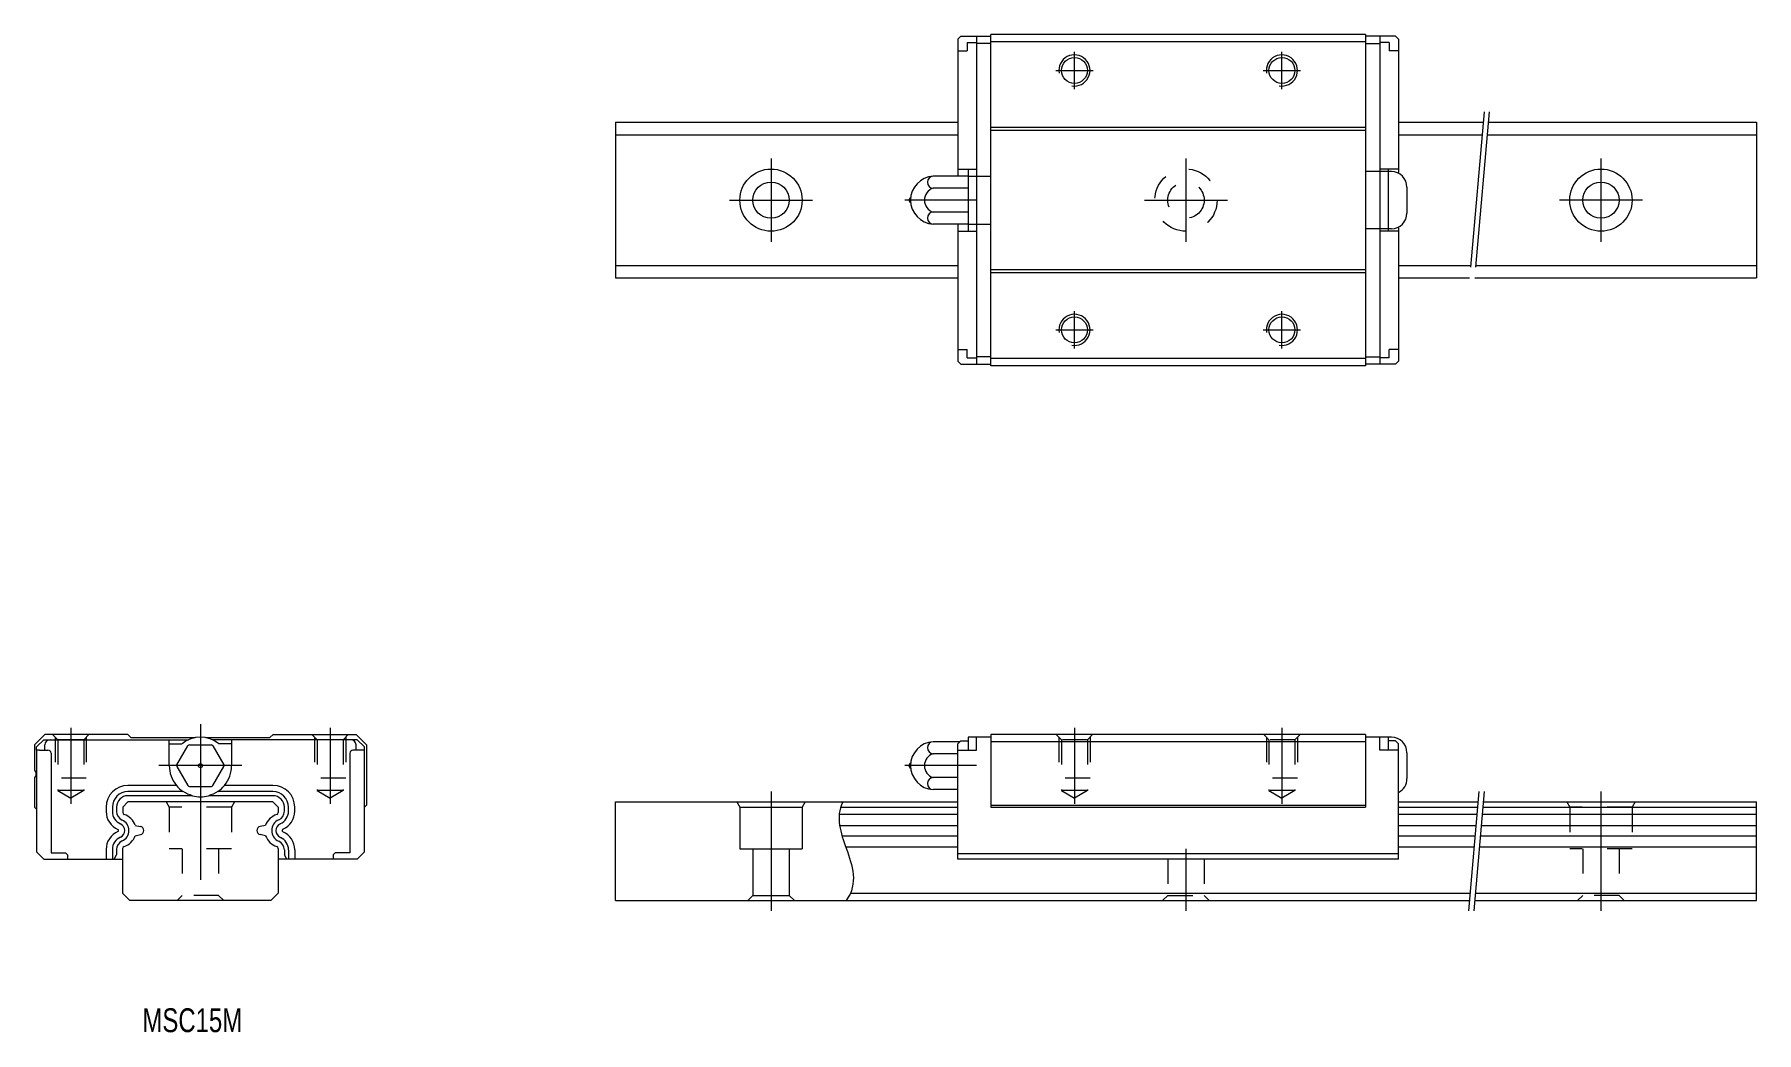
# Model space of a CAD drawing. Header units: inches. Extents: x -16 to 150, y -13 to 83.
import ezdxf

# ---------------------------------------------------------------- set-up
doc = ezdxf.new("R2010")
doc.units = ezdxf.units.IN
for name, pattern in [('CENTER', [22.8, 15, -3, 1.8, -3]), ('DASHED', [4.8, 2.4, -2.4]), ('PHANTOM', [27.6, 15, -3, 1.8, -3, 1.8, -3])]:
    doc.linetypes.add(name, pattern=pattern)
for name, color, linetype, lineweight in [('MSA15S [1.1.1]', 7, 'Continuous', 0), ('MSA15S [1.1]', 7, 'Continuous', 0), ('Unnamed [1]', 89, 'Continuous', 0)]:
    doc.layers.add(name, color=color, linetype=linetype, lineweight=lineweight)
doc.styles.add('CK_TEXT_STYLE_0026', font='', dxfattribs={"width": 0.75, "height": 2.3})
doc.styles.get('CK_TEXT_STYLE_0026').set_extended_font_data('SMOOTH')

msp = doc.modelspace()

# ---------------------------------------------------------------- linework, layer by layer
at = {"layer": 'MSA15S [1.1]', "color": 4, "linetype": 'Continuous', "lineweight": 0}
for p, q in [((73.3, 83.29), (73, 82.99)), ((73.3, 83.29), (76.2, 83.29)), ((74.8, 83.29), (74.8, 51.69)), ((112.3, 83.46), (76.2, 83.46)), ((76.2, 51.52), (76.2, 83.46)), ((112.3, 83.46), (112.3, 51.52)), ((115.2, 83.29), (112.3, 83.29)), ((113.7, 83.29), (113.7, 51.69)), ((115.2, 83.29), (115.5, 82.99)), ((73, 82.99), (73, 69.8)), ((73, 81.89), (73.9, 81.89)), ((73.9, 82.69), (73.9, 81.89)), ((73.9, 82.69), (74.8, 82.69)), ((76.2, 82.59), (74.8, 82.59)), ((112.3, 82.76), (76.2, 82.76)), ((112.3, 82.59), (113.7, 82.59)), ((114.6, 82.69), (113.7, 82.69)), ((114.6, 82.69), (114.6, 81.89)), ((115.5, 81.89), (114.6, 81.89)), ((115.5, 82.99), (115.5, 70.15)), ((40, 74.99), (73, 74.99)), ((40, 74.99), (40, 59.99)), ((115.5, 74.99), (123.64, 74.99)), ((124.14, 74.99), (150, 74.99)), ((150, 74.99), (150, 59.99)), ((40, 73.77), (73, 73.77)), ((112.3, 74.49), (76.2, 74.49)), ((112.3, 74.19), (76.2, 74.19)), ((115.5, 73.77), (123.53, 73.77)), ((124.03, 73.77), (150, 73.77)), ((74, 69.8), (70.63, 69.8)), ((73, 70.49), (74.8, 70.49)), ((74, 70.49), (74, 64.49)), ((74, 69.8), (76.2, 69.8)), ((74, 69.8), (74, 65.18)), ((114.8, 70.24), (112.3, 70.24)), ((115.5, 70.49), (113.7, 70.49)), ((114.5, 70.49), (114.5, 64.49)), ((74, 68.64), (70.63, 68.64)), ((74, 66.33), (70.63, 66.33)), ((74, 65.18), (70.63, 65.18)), ((73, 65.18), (73, 51.99)), ((74, 65.18), (76.2, 65.18)), ((115.5, 64.82), (115.5, 51.99)), ((73, 64.49), (74.8, 64.49)), ((114.8, 64.74), (112.3, 64.74)), ((115.5, 64.49), (113.7, 64.49)), ((40, 61.21), (73, 61.21)), ((40, 59.99), (73, 59.99)), ((112.3, 60.79), (76.2, 60.79)), ((112.3, 60.49), (76.2, 60.49)), ((115.5, 61.21), (122.43, 61.21)), ((115.5, 59.99), (122.33, 59.99)), ((122.83, 59.99), (150, 59.99)), ((122.93, 61.21), (150, 61.21)), ((73, 53.09), (73.9, 53.09)), ((73.3, 51.69), (73, 51.99)), ((73.3, 51.69), (76.2, 51.69)), ((73.9, 52.29), (73.9, 53.09)), ((73.9, 52.29), (74.8, 52.29)), ((76.2, 52.39), (74.8, 52.39)), ((112.3, 52.22), (76.2, 52.22)), ((112.3, 51.52), (76.2, 51.52)), ((112.3, 52.39), (113.7, 52.39)), ((115.2, 51.69), (112.3, 51.69)), ((114.6, 52.29), (113.7, 52.29)), ((115.5, 53.09), (114.6, 53.09)), ((114.6, 52.29), (114.6, 53.09)), ((115.2, 51.69), (115.5, 51.99)), ((-15, 16), (-16, 15)), ((-16, 15), (-16, 12.57)), ((-15.8, 14.8), (-15.1, 15.5)), ((-15.1, 15.5), (-1.15, 15.5)), ((-7, 16), (-15, 16)), ((-15, 14.5), (-15, 15)), ((-11.25, 15.5), (-13.75, 15.5)), ((-6.7, 15.7), (-7, 16)), ((-6.7, 15.7), (-0.52, 15.7)), ((-3, 13), (-3, 15.5)), ((-3, 15.1), (-1.78, 15.1)), ((-1.06, 15), (1.06, 15)), ((0.52, 15.7), (6.7, 15.7)), ((15.1, 15.5), (1.15, 15.5)), ((3, 15.1), (1.78, 15.1)), ((3, 15.5), (3, 13)), ((6.7, 15.7), (7, 16)), ((7, 16), (15, 16)), ((13.75, 15.5), (11.25, 15.5)), ((15, 16), (16, 15)), ((15, 14.5), (15, 15)), ((15.8, 14.8), (15.1, 15.5)), ((16, 15), (16, 9.2)), ((73.21, 15.31), (70.63, 15.31)), ((73.3, 15.4), (73, 15.1)), ((73.3, 15.4), (73, 15.1)), ((73, 4), (73, 15.1)), ((73.3, 15.4), (74, 15.4)), ((73.3, 15.4), (74, 15.4)), ((74, 15.75), (74, 14.5)), ((76.2, 15.75), (74, 15.75)), ((74.8, 14.5), (74.8, 15.75)), ((74.8, 14.5), (74.8, 15.5)), ((76.2, 16), (76.2, 9)), ((112.3, 16), (76.2, 16)), ((112.3, 15.3), (76.2, 15.3)), ((112.3, 16), (112.3, 9)), ((114.8, 15.75), (112.3, 15.75)), ((113.7, 14.5), (113.7, 15.75)), ((114.5, 15.75), (114.5, 14.5)), ((115.2, 15.4), (114.5, 15.4)), ((115.2, 15.4), (115.5, 15.1)), ((115.5, 4), (115.5, 15.1)), ((-15.8, 14.5), (-15.8, 14.8)), ((-15.8, 14.5), (-15.8, 4.7)), ((-15.5, 14.5), (-15.8, 14.5)), ((-15.5, 14.5), (-14.7, 14.5)), ((-14.4, 14.2), (-14.4, 4.6)), ((-2.26, 13.08), (-1.2, 14.92)), ((1.2, 14.92), (2.26, 13.08)), ((14.4, 14.2), (14.4, 4.6)), ((15.5, 14.5), (14.7, 14.5)), ((15.8, 14.5), (15.5, 14.5)), ((15.8, 14.5), (15.8, 14.8)), ((15.8, 4.7), (15.8, 14.5)), ((73, 14.15), (70.63, 14.15)), ((73, 14.5), (74.8, 14.5)), ((73, 14.5), (74.8, 14.5)), ((115.5, 14.5), (113.7, 14.5)), ((-16, 11.82), (-16, 9)), ((-2.26, 12.92), (-1.2, 11.08)), ((1.2, 11.08), (2.26, 12.92)), ((73, 11.85), (70.63, 11.85)), ((-2.32, 11.1), (-6.99, 11.1)), ((-1.06, 11), (1.06, 11)), ((6.99, 11.1), (2.32, 11.1)), ((73, 10.69), (70.63, 10.69)), ((-15.8, 8.8), (-16, 9)), ((-9.09, 9), (-9.09, 8.58)), ((-7.49, 9), (-6.99, 9.5)), ((-7.49, 9), (-7.49, 8.48)), ((6.99, 9.5), (-6.99, 9.5)), ((7.49, 9), (6.99, 9.5)), ((7.49, 9), (7.49, 8.48)), ((9.09, 8.61), (9.09, 9)), ((15.8, 9), (16, 9.2)), ((40, 9.5), (73, 9.5)), ((40, 0), (40, 9.5)), ((51.71, 9.5), (52, 9)), ((52, 9), (52, 5)), ((52, 9), (58, 9)), ((58.29, 9.5), (58, 9)), ((58, 9), (58, 5)), ((61.58, 8.33), (73, 8.33)), ((61.71, 9), (73, 9)), ((76.2, 9.2), (112.3, 9.2)), ((76.2, 9), (112.3, 9)), ((115.5, 9.5), (123.16, 9.5)), ((115.5, 9), (123.11, 9)), ((115.5, 8.33), (123.05, 8.33)), ((123.56, 8.33), (150, 8.33)), ((123.62, 9), (150, 9)), ((123.66, 9.5), (150, 9.5)), ((150, 0), (150, 9.5)), ((-6.28, 7.25), (-5.77, 7.14)), ((6.28, 7.25), (5.77, 7.14)), ((61.62, 7.25), (73, 7.25)), ((115.5, 7.25), (122.96, 7.25)), ((123.46, 7.25), (150, 7.25)), ((-7.5, 5.02), (-7.5, 0.7)), ((-6.28, 6.25), (-5.77, 6.36)), ((6.28, 6.25), (5.77, 6.36)), ((7.5, 5.02), (7.5, 0.7)), ((52, 5), (58, 5)), ((53.25, 5), (53.25, 0.5)), ((56.75, 5), (56.75, 0.5)), ((61.84, 6.25), (73, 6.25)), ((62.2, 5.17), (73, 5.17)), ((115.5, 6.25), (122.87, 6.25)), ((115.5, 5.17), (122.78, 5.17)), ((123.28, 5.17), (150, 5.17)), ((123.37, 6.25), (150, 6.25)), ((-15.1, 4), (-15.8, 4.7)), ((-15.1, 4), (-7.5, 4)), ((-14.4, 4.6), (-13, 4.6)), ((-13, 4.6), (-12.8, 4.4)), ((-12.8, 4.4), (-12.8, 4)), ((-9.09, 4.92), (-9.09, 4)), ((15.1, 4), (7.5, 4)), ((9.09, 4.89), (9.09, 4)), ((13, 4.6), (12.8, 4.4)), ((12.8, 4.4), (12.8, 4)), ((14.4, 4.6), (13, 4.6)), ((15.1, 4), (15.8, 4.7)), ((115.5, 4.5), (73, 4.5)), ((115.5, 4), (73, 4)), ((-7.5, 0.7), (-6.8, 0)), ((6.8, 0), (-6.8, 0)), ((7.5, 0.7), (6.8, 0)), ((40, 0), (122.33, 0)), ((52.75, 0), (53.25, 0.5)), ((53.25, 0.5), (56.75, 0.5)), ((56.75, 0.5), (57.25, 0)), ((62.65, 0.7), (122.39, 0.7)), ((122.83, 0), (150, 0)), ((122.89, 0.7), (150, 0.7))]:
    msp.add_line(p, q, dxfattribs=at)
at = {"layer": 'MSA15S [1.1]', "color": 252, "linetype": 'CENTER', "lineweight": 0}
for p, q in [((84.25, 78.19), (84.25, 81.79)), ((104.25, 78.19), (104.25, 81.79)), ((82.45, 79.99), (86.05, 79.99)), ((102.45, 79.99), (106.05, 79.99)), ((55, 71.49), (55, 63.49)), ((95, 71.49), (95, 63.49)), ((135, 71.49), (135, 63.49)), ((51, 67.49), (59, 67.49)), ((74.8, 67.49), (67.9, 67.49)), ((91, 67.49), (99, 67.49)), ((139, 67.49), (131, 67.49)), ((84.25, 53.19), (84.25, 56.79)), ((104.25, 53.19), (104.25, 56.79)), ((82.45, 54.99), (86.05, 54.99)), ((102.45, 54.99), (106.05, 54.99)), ((-12.5, 16.64), (-12.5, 9.33)), ((0, 17), (0, -1)), ((12.5, 16.64), (12.5, 9.33)), ((84.25, 16.64), (84.25, 9.33)), ((104.25, 16.64), (104.25, 9.33)), ((4, 13), (-4, 13)), ((74.8, 13), (67.9, 13)), ((55, 10.5), (55, -1)), ((135, 10.5), (135, -1)), ((95, 5), (95, -1))]:
    msp.add_line(p, q, dxfattribs=at)
at = {"layer": 'MSA15S [1.1]', "color": 252, "linetype": 'PHANTOM', "lineweight": 0}
for p, q in [((123.73, 75.99), (122.24, 58.99)), ((124.23, 75.99), (122.74, 58.99)), ((123.24, 10.5), (122.24, -1)), ((123.75, 10.5), (122.74, -1))]:
    msp.add_line(p, q, dxfattribs=at)
at = {"layer": 'MSA15S [1.1]', "color": 252, "linetype": 'DASHED', "lineweight": 0}
for p, q in [((-13.75, 15.5), (-14.25, 16)), ((-14, 15.75), (-14, 11.8)), ((-13.75, 15.5), (-13.75, 10.6)), ((-10.75, 16), (-11.25, 15.5)), ((-11.25, 15.5), (-11.25, 10.6)), ((-11, 15.75), (-11, 11.8)), ((11.25, 15.5), (10.75, 16)), ((11, 15.75), (11, 11.8)), ((11.25, 15.5), (11.25, 10.6)), ((14.25, 16), (13.75, 15.5)), ((13.75, 15.5), (13.75, 10.6)), ((14, 15.75), (14, 11.8)), ((83, 15.5), (82.5, 16)), ((82.75, 15.75), (82.75, 11.8)), ((83, 15.5), (83, 10.6)), ((85.5, 15.5), (83, 15.5)), ((86, 16), (85.5, 15.5)), ((85.5, 15.5), (85.5, 10.6)), ((85.75, 15.75), (85.75, 11.8)), ((103, 15.5), (102.5, 16)), ((102.75, 15.75), (102.75, 11.8)), ((103, 15.5), (103, 10.6)), ((105.5, 15.5), (103, 15.5)), ((106, 16), (105.5, 15.5)), ((105.5, 15.5), (105.5, 10.6)), ((105.75, 15.75), (105.75, 11.8)), ((-11, 11.8), (-14, 11.8)), ((14, 11.8), (11, 11.8)), ((85.75, 11.8), (82.75, 11.8)), ((105.75, 11.8), (102.75, 11.8)), ((-11.25, 10.6), (-13.75, 10.6)), ((-13.75, 10.6), (-12.5, 9.88)), ((-11.25, 10.6), (-12.5, 9.88)), ((13.75, 10.6), (11.25, 10.6)), ((11.25, 10.6), (12.5, 9.88)), ((13.75, 10.6), (12.5, 9.88)), ((85.5, 10.6), (83, 10.6)), ((83, 10.6), (84.25, 9.88)), ((85.5, 10.6), (84.25, 9.88)), ((105.5, 10.6), (103, 10.6)), ((103, 10.6), (104.25, 9.88)), ((105.5, 10.6), (104.25, 9.88)), ((-3.29, 9.5), (-3, 9)), ((3, 9), (-3, 9)), ((-3, 9), (-3, 5)), ((3.29, 9.5), (3, 9)), ((3, 9), (3, 5)), ((131.71, 9.5), (132, 9)), ((132, 9), (132, 5)), ((138, 9), (132, 9)), ((138.29, 9.5), (138, 9)), ((138, 9), (138, 5)), ((3, 5), (-3, 5)), ((-1.75, 5), (-1.75, 0.5)), ((1.75, 5), (1.75, 0.5)), ((138, 5), (132, 5)), ((133.25, 5), (133.25, 0.5)), ((136.75, 5), (136.75, 0.5)), ((93.25, 4), (93.25, 0.5)), ((96.75, 4), (96.75, 0.5)), ((-1.75, 0.5), (-2.25, 0)), ((1.75, 0.5), (-1.75, 0.5)), ((2.25, 0), (1.75, 0.5)), ((92.75, 0), (93.25, 0.5)), ((93.25, 0.5), (96.75, 0.5)), ((96.75, 0.5), (97.25, 0)), ((133.25, 0.5), (132.75, 0)), ((136.75, 0.5), (133.25, 0.5)), ((137.25, 0), (136.75, 0.5))]:
    msp.add_line(p, q, dxfattribs=at)
at = {"layer": 'MSA15S [1.1]', "color": 252, "linetype": 'Continuous', "lineweight": 0}
for p, q in [((-1.66, 10.5), (-6.99, 10.5)), ((-0.77, 10.1), (-6.99, 10.1)), ((6.99, 10.1), (0.77, 10.1)), ((6.99, 10.5), (1.66, 10.5)), ((-8.49, 9), (-8.49, 8.58)), ((-8.09, 9), (-8.09, 8.58)), ((8.09, 8.61), (8.09, 9)), ((8.49, 8.61), (8.49, 9)), ((-8.49, 4.92), (-8.49, 4)), ((-8.32, 4), (-8.09, 4.4)), ((-8.09, 4.92), (-8.09, 4.4)), ((8.09, 4.89), (8.09, 4.4)), ((8.32, 4), (8.09, 4.4)), ((8.49, 4.89), (8.49, 4))]:
    msp.add_line(p, q, dxfattribs=at)
at = {"layer": 'MSA15S [1.1]', "color": 4, "linetype": 'Continuous', "lineweight": 0}
for centre, radius in [((84.25, 79.99), 1.25), ((104.25, 79.99), 1.25), ((55, 67.49), 3), ((135, 67.49), 3), ((55, 67.49), 1.75), ((135, 67.49), 1.75), ((84.25, 54.99), 1.25), ((104.25, 54.99), 1.25), ((0, 13), 0.186)]:
    msp.add_circle(centre, radius, dxfattribs=at)
at = {"layer": 'MSA15S [1.1]', "color": 4, "linetype": 'DASHED', "lineweight": 0}
for radius in [3, 1.75]:
    msp.add_circle((95, 67.49), radius, dxfattribs=at)
at = {"layer": 'MSA15S [1.1]', "color": 252, "linetype": 'Continuous', "lineweight": 0}
for centre, radius, start, end in [((84.25, 79.99), 1.5, 260, 190), ((104.25, 79.99), 1.5, 260, 190), ((84.25, 54.99), 1.5, 260, 190), ((104.25, 54.99), 1.5, 260, 190), ((-6.99, 9), 1.5, 90, 180), ((-6.99, 9), 1.1, 90, 180), ((6.99, 9), 1.5, 0, 90), ((6.99, 9), 1.1, 0, 90), ((-7.19, 8.58), 1.3, 180, 246.4218), ((-7.19, 8.58), 0.9, 180, 246.4218), ((7.19, 8.61), 0.9, 293.3045, 0), ((7.19, 8.61), 1.3, 293.3045, 0), ((-7.99, 6.75), 0.696, 293.5782, 66.4218), ((-7.99, 6.75), 1.1, 293.5782, 66.4218), ((7.99, 6.75), 1.12, 113.3045, 246.6955), ((7.99, 6.75), 0.718, 113.3045, 246.6955), ((-7.19, 4.92), 1.3, 113.5782, 180), ((-7.19, 4.92), 0.9, 113.5782, 180), ((7.19, 4.89), 0.9, 0, 66.6955), ((7.19, 4.89), 1.3, 0, 66.6955)]:
    msp.add_arc(centre, radius, start, end, dxfattribs=at)
at = {"layer": 'MSA15S [1.1]', "color": 4, "linetype": 'Continuous', "lineweight": 0}
for centre, radius, start, end in [((70.76, 67.49), 2.31, 93.2102, 266.7898), ((70.65, 69.22), 0.578, 91.7487, 268.2343), ((71, 67.49), 1.21, 107.8134, 252.1866), ((68.55, 67.49), 0.25, 111.3333, 248.6667), ((70.65, 65.76), 0.578, 91.7657, 268.2513), ((-14.5, 15), 0.5, 90, 180), ((0, 13), 2.75, 49.7856, 130.2144), ((-1.06, 14.84), 0.16, 90, 150), ((1.06, 14.84), 0.16, 30, 90), ((14.5, 15), 0.5, 0, 90), ((70.76, 13), 2.31, 93.2102, 266.7898), ((70.65, 14.73), 0.578, 91.7487, 268.2343), ((-14.7, 14.2), 0.3, 0, 90), ((14.7, 14.2), 0.3, 90, 180), ((71, 13), 1.21, 107.8134, 252.1866), ((-16.33, 12.2), 0.5, 311.308, 48.692), ((0, 13), 3, 180, 219.2966), ((-2.12, 13), 0.16, 150, 210), ((2.12, 13), 0.16, 330, 30), ((0, 13), 3, 320.7034, 0), ((68.55, 13), 0.25, 111.3333, 248.6667), ((70.65, 11.27), 0.578, 91.7657, 268.2513), ((-6.99, 9), 2.1, 90, 180), ((0, 13), 3, 219.2966, 236.2999), ((-1.06, 11.16), 0.16, 210, 270), ((0, 13), 3, 255.1653, 284.8347), ((1.06, 11.16), 0.16, 270, 330), ((0, 13), 3, 303.7001, 320.7034), ((6.99, 9), 2.1, 0, 90), ((-7.19, 8.58), 1.9, 180, 246.4218), ((-7.29, 8.48), 0.2, 180, 251.6571), ((7.29, 8.48), 0.2, 288.3429, 0), ((7.19, 8.61), 1.9, 293.3045, 0), ((-7.19, 4.92), 1.9, 113.5782, 180), ((-7.99, 6.75), 0.1, 293.5782, 66.4218), ((-7.89, 6.66), 1.72, 20.1399, 71.6571), ((-5.85, 6.75), 0.4, 282, 78), ((5.85, 6.75), 0.4, 102, 258), ((7.89, 6.66), 1.72, 108.3429, 159.8601), ((7.99, 6.75), 0.122, 113.3045, 246.6955), ((-7.3, 5.02), 0.2, 107.9493, 180), ((-7.89, 6.84), 1.72, 287.9493, 339.8601), ((7.89, 6.84), 1.72, 200.1399, 252.0507), ((7.3, 5.02), 0.2, 0, 72.0507), ((7.19, 4.89), 1.9, 0, 66.6955)]:
    msp.add_arc(centre, radius, start, end, dxfattribs=at)
at = {"layer": 'MSA15S [1.1]', "color": 4, "linetype": 'Continuous', "lineweight": 0, "extrusion": (1.22461e-16, 0, -1)}
for major_axis, start_param, end_param in [((0, 3), 3.400506, 3.72977), ((-3, 0), 4.124212, 4.453475)]:
    msp.add_ellipse((0, 13), major_axis=major_axis, ratio=1, start_param=start_param, end_param=end_param, dxfattribs=at)
at = {"layer": 'MSA15S [1.1]', "color": 4, "linetype": 'Continuous', "lineweight": 0}
msp.add_open_spline([(61.91, 9.5), (61.19, 8.01), (62.32, 4.85), (63.44, 1.68), (62.25, 0)], degree=3, knots=[0, 0, 0, 0, 0.469473, 1, 1, 1, 1], dxfattribs=at)
at = {"layer": 'Unnamed [1]', "color": 4, "linetype": 'Continuous', "lineweight": 0}
for p, q in [((116.3, 68.74), (116.3, 66.24)), ((116.3, 14.25), (116.3, 11.75))]:
    msp.add_line(p, q, dxfattribs=at)
for centre, start, end in [((114.8, 68.74), 0, 90), ((114.8, 66.24), 270, 0), ((114.8, 14.25), 0, 90), ((114.8, 11.75), 297.8181, 0)]:
    msp.add_arc(centre, 1.5, start, end, dxfattribs=at)

# ---------------------------------------------------------------- texts
at = {"layer": 'MSA15S [1.1.1]', "color": 7, "linetype": 'Continuous', "lineweight": 0, "insert": (-5.59, -10.38), "char_height": 2.3, "attachment_point": 1, "line_spacing_factor": 0.75, "style": 'CK_TEXT_STYLE_0026'}
msp.add_mtext('MSC15M', dxfattribs=at)

doc.saveas('drawing.dxf')
